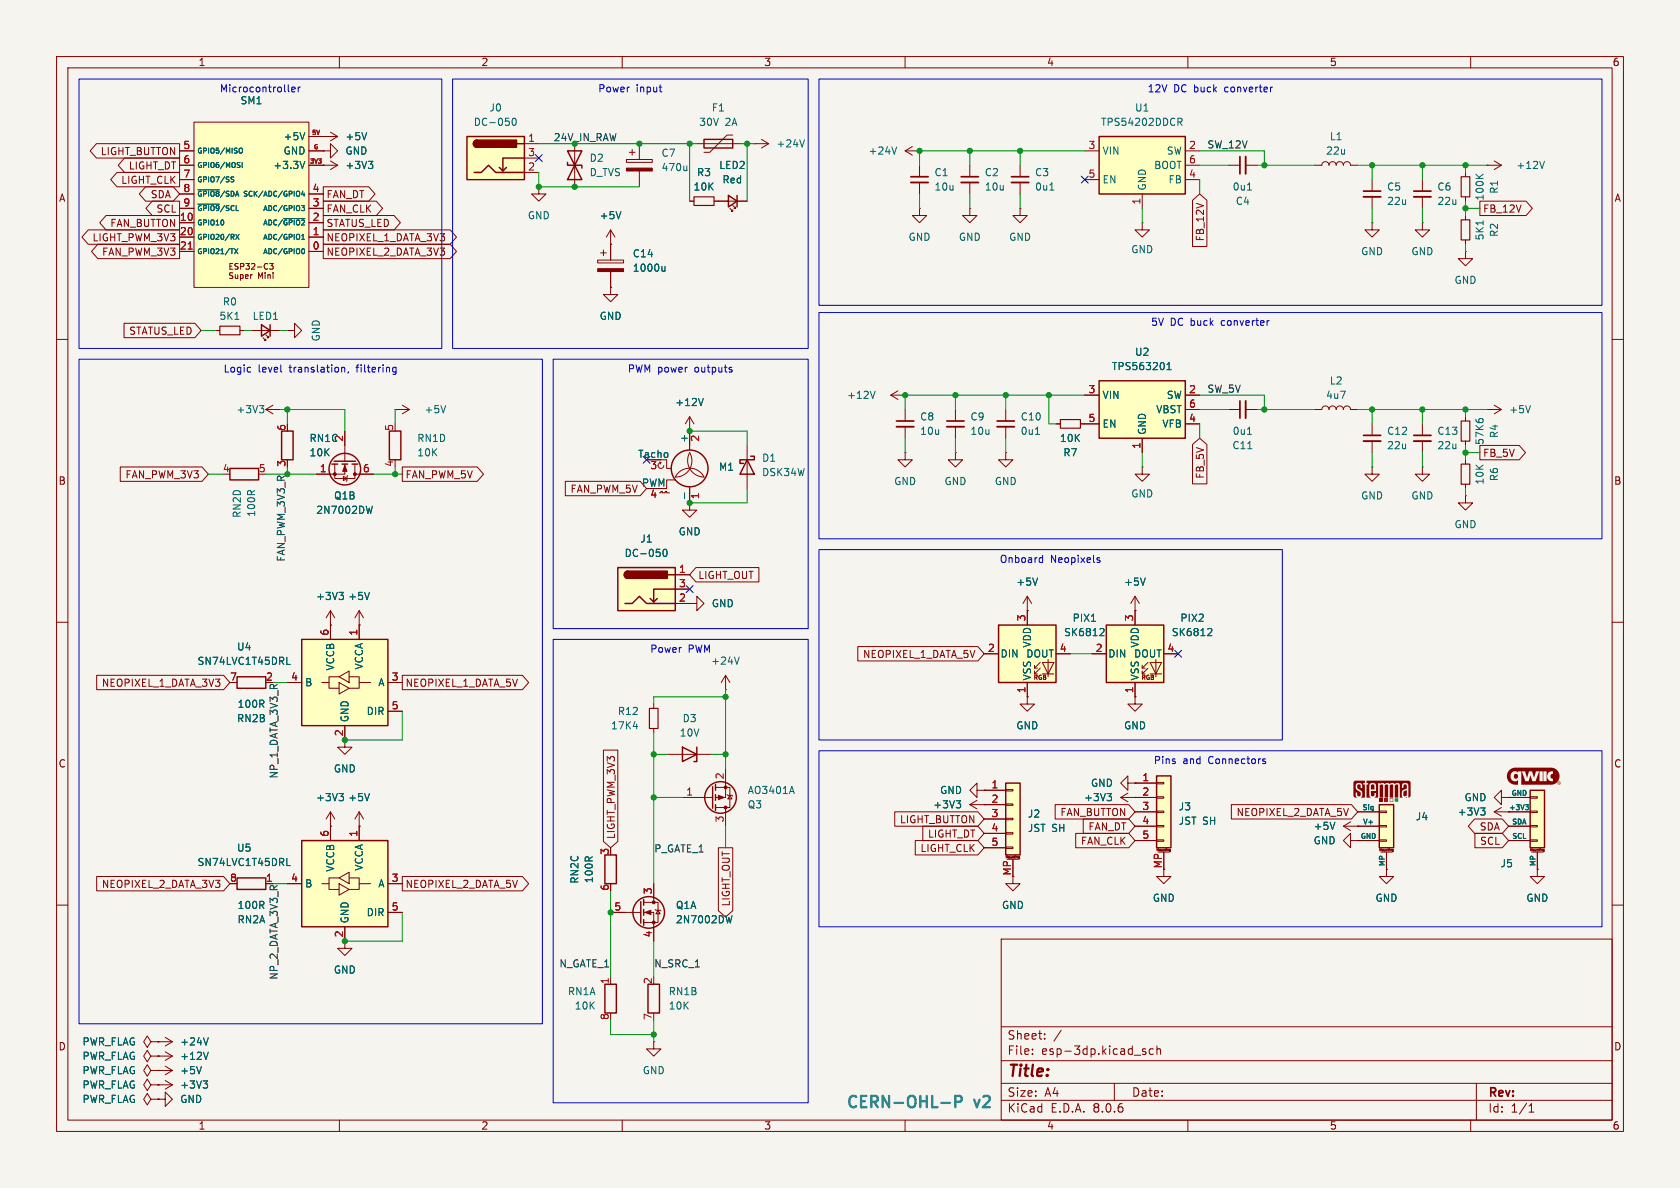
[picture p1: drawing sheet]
<svg xmlns="http://www.w3.org/2000/svg" width="297mm" height="210mm" viewBox="0 0 297 210" stroke-linecap="round" stroke-linejoin="round" font-family="sans-serif">
<defs><g id="words">
<text font-size="2.8" fill="#840000" x="178" y="190.9">Title:</text>
<g font-size="2.8" fill="#0099b0">
<text x="149.4" y="196.4">CERN-OHL-P</text>
<text x="172.3" y="196.4">v2</text>
</g>
<g font-size="2.1" fill="#840000">
<text x="178" y="184">Sheet:</text>
<text x="178" y="186.7">File:</text>
<text x="184.1" y="186.7">esp-3dp.kicad_sch</text>
<text x="178" y="196.9">KiCad</text>
<text x="178" y="194.1">Size:</text>
<text x="184.7" y="194.1">A4</text>
<text x="185.7" y="196.9">E.D.A.</text>
<text x="193.3" y="196.9">8.0.6</text>
<text x="200" y="194.1">Date:</text>
<text x="263" y="194.3">Rev:</text>
<text x="263" y="196.9">Id:</text>
<text x="267.1" y="196.9">1/1</text>
</g>
<g font-size="1.8" fill="#840000">
<text x="35" y="11.9">1</text>
<text x="85" y="11.9">2</text>
<text x="135" y="11.9">3</text>
<text x="185" y="11.9">4</text>
<text x="235" y="11.9">5</text>
<text x="285" y="11.9">6</text>
<text x="17.7" y="27.6">LIGHT_BUTTON</text>
<text x="10.3" y="35.9">A</text>
<text x="21.3" y="32.7">LIGHT_CLK</text>
<text x="22.7" y="30.2">LIGHT_DT</text>
<text x="26.5" y="35.2">SDA</text>
<text x="57.6" y="35.2">FAN_DT</text>
<text x="285.3" y="35.9">A</text>
<text x="19.4" y="40.3">FAN_BUTTON</text>
<text x="27.6" y="37.8">SCL</text>
<text x="57.6" y="37.8">FAN_CLK</text>
<text x="57.6" y="40.3">STATUS_LED</text>
<text x="262.1" y="37.8">FB_12V</text>
<text x="16.3" y="42.9">LIGHT_PWM_3V3</text>
<text x="17.9" y="45.4">FAN_PWM_3V3</text>
<text x="57.6" y="45.4">NEOPIXEL_2_DATA_3V3</text>
<text x="57.6" y="42.9">NEOPIXEL_1_DATA_3V3</text>
<text x="213" y="42.8" transform="rotate(-90 213 42.8)">FB_12V</text>
<text x="22.7" y="59.4">STATUS_LED</text>
<text x="262.1" y="81">FB_5V</text>
<text x="10.3" y="85.9">B</text>
<text x="22.1" y="84.8">FAN_PWM_3V3</text>
<text x="71.6" y="84.8">FAN_PWM_5V</text>
<text x="100.8" y="87.3">FAN_PWM_5V</text>
<text x="213" y="84.7" transform="rotate(-90 213 84.7)">FB_5V</text>
<text x="285.3" y="85.9">B</text>
<text x="123.3" y="102.6">LIGHT_OUT</text>
<text x="152.5" y="116.5">NEOPIXEL_1_DATA_5V</text>
<text x="17.9" y="121.6">NEOPIXEL_1_DATA_3V3</text>
<text x="71.6" y="121.6">NEOPIXEL_1_DATA_5V</text>
<text x="10.3" y="135.9">C</text>
<text x="285.3" y="135.9">C</text>
<text x="108.9" y="148.4" transform="rotate(-90 108.9 148.4)">LIGHT_PWM_3V3</text>
<text x="159" y="145.7">LIGHT_BUTTON</text>
<text x="164" y="148.3">LIGHT_DT</text>
<text x="187.4" y="144.5">FAN_BUTTON</text>
<text x="191" y="149.5">FAN_CLK</text>
<text x="192.3" y="147">FAN_DT</text>
<text x="218.5" y="144.5">NEOPIXEL_2_DATA_5V</text>
<text x="261.5" y="147">SDA</text>
<text x="261.6" y="149.5">SCL</text>
<text x="162.6" y="150.8">LIGHT_CLK</text>
<text x="17.9" y="157.2">NEOPIXEL_2_DATA_3V3</text>
<text x="71.6" y="157.2">NEOPIXEL_2_DATA_5V</text>
<text x="129.2" y="160.3" transform="rotate(-90 129.2 160.3)">LIGHT_OUT</text>
<text x="10.3" y="185.9">D</text>
<text x="285.3" y="185.9">D</text>
<text x="35" y="199.9">1</text>
<text x="85" y="199.9">2</text>
<text x="135" y="199.9">3</text>
<text x="185" y="199.9">4</text>
<text x="235" y="199.9">5</text>
<text x="285" y="199.9">6</text>
</g>
<g font-size="1.8" fill="#0000c2">
<text x="38.8" y="16.6">Microcontroller</text>
<text x="105.7" y="16.6">Power</text>
<text x="112.5" y="16.6">input</text>
<text x="202.8" y="16.6">12V</text>
<text x="207.5" y="16.6">DC buck</text>
<text x="216.8" y="16.6">converter</text>
<text x="203.4" y="57.9">5V</text>
<text x="206.9" y="57.9">DC buck</text>
<text x="216.2" y="57.9">converter</text>
<text x="39.4" y="66.2">Logic</text>
<text x="45.6" y="66.2">level</text>
<text x="51.3" y="66.2">translation,</text>
<text x="63.3" y="66.2">filtering</text>
<text x="110.9" y="66.2">PWM power</text>
<text x="122.9" y="66.2">outputs</text>
<text x="176.7" y="99.8">Onboard</text>
<text x="185.7" y="99.8">Neopixels</text>
<text x="114.8" y="115.7">Power</text>
<text x="121.6" y="115.7">PWM</text>
<text x="203.9" y="135.4">Pins</text>
<text x="209.1" y="135.4">and</text>
<text x="213.7" y="135.4">Connectors</text>
</g>
<g font-size="1.8" fill="#006464">
<text x="42.4" y="18.6">SM1</text>
<text x="83.7" y="22.5">DC-050</text>
<text x="86.4" y="19.9">J0</text>
<text x="123.5" y="22.5">30V</text>
<text x="125.7" y="19.9">F1</text>
<text x="128.2" y="22.5">2A</text>
<text x="194.5" y="22.5">TPS54202DDCR</text>
<text x="200.6" y="19.9">U1</text>
<text x="50" y="25">+5V</text>
<text x="50" y="27.5">GND</text>
<text x="61" y="25">+5V</text>
<text x="61" y="27.5">GND</text>
<text x="104.1" y="28.8">D2</text>
<text x="116.8" y="27.9">C7</text>
<text x="137.2" y="26.3">+24V</text>
<text x="153.5" y="27.5">+24V</text>
<text x="194.8" y="27.5">VIN</text>
<text x="206.2" y="27.5">SW</text>
<text x="234.3" y="27.5">22u</text>
<text x="235" y="25">L1</text>
<text x="48.2" y="30.1">+3.3V</text>
<text x="61" y="30.1">+3V3</text>
<text x="104.1" y="31.3">D_TVS</text>
<text x="116.8" y="30.5">470u</text>
<text x="122.5" y="33.9">10K</text>
<text x="123.1" y="31.3">R3</text>
<text x="127" y="30.1">LED2</text>
<text x="127.6" y="32.6">Red</text>
<text x="165.1" y="31.3">C1</text>
<text x="165.1" y="33.9">10u</text>
<text x="174" y="31.3">C2</text>
<text x="174" y="33.9">10u</text>
<text x="182.9" y="31.3">C3</text>
<text x="182.9" y="33.9">0u1</text>
<text x="194.8" y="32.6">EN</text>
<text x="202.8" y="33.8" transform="rotate(-90 202.8 33.8)">GND</text>
<text x="203.9" y="30.1">BOOT</text>
<text x="206.5" y="32.6">FB</text>
<text x="217.8" y="33.9">0u1</text>
<text x="245.1" y="33.9">C5</text>
<text x="254" y="33.9">C6</text>
<text x="262.5" y="35.6" transform="rotate(-90 262.5 35.6)">100K</text>
<text x="265" y="34.4" transform="rotate(-90 265 34.4)">R1</text>
<text x="268" y="30.1">+12V</text>
<text x="93.2" y="39">GND</text>
<text x="105.9" y="39">+5V</text>
<text x="218.4" y="36.4">C4</text>
<text x="245.1" y="36.4">22u</text>
<text x="254" y="36.4">22u</text>
<text x="265" y="42" transform="rotate(-90 265 42)">R2</text>
<text x="111.8" y="45.7">C14</text>
<text x="160.5" y="42.8">GND</text>
<text x="169.4" y="42.8">GND</text>
<text x="178.3" y="42.8">GND</text>
<text x="199.9" y="45">GND</text>
<text x="240.5" y="45.3">GND</text>
<text x="249.4" y="45.3">GND</text>
<text x="262.5" y="42.6" transform="rotate(-90 262.5 42.6)">5K1</text>
<text x="111.8" y="48.2">1000u</text>
<text x="257" y="50.4">GND</text>
<text x="38.7" y="56.7">5K1</text>
<text x="39.3" y="54.2">R0</text>
<text x="44.6" y="56.7">LED1</text>
<text x="105.9" y="56.7">GND</text>
<text x="56.7" y="60.5" transform="rotate(-90 56.7 60.5)">GND</text>
<text x="196.5" y="65.6">TPS563201</text>
<text x="200.6" y="63.1">U2</text>
<text x="119.3" y="72">+12V</text>
<text x="149.6" y="70.7">+12V</text>
<text x="194.8" y="70.7">VIN</text>
<text x="206.2" y="70.7">SW</text>
<text x="234.3" y="70.7">4u7</text>
<text x="235" y="68.2">L2</text>
<text x="41.7" y="73.3">+3V3</text>
<text x="74.9" y="73.3">+5V</text>
<text x="162.6" y="74.5">C8</text>
<text x="162.6" y="77.1">10u</text>
<text x="171.5" y="74.5">C9</text>
<text x="171.5" y="77.1">10u</text>
<text x="180.3" y="74.5">C10</text>
<text x="180.3" y="77.1">0u1</text>
<text x="194.8" y="75.8">EN</text>
<text x="202.8" y="77" transform="rotate(-90 202.8 77)">GND</text>
<text x="204.3" y="73.3">VBST</text>
<text x="205.4" y="75.8">VFB</text>
<text x="217.8" y="77.1">0u1</text>
<text x="245.1" y="77.1">C12</text>
<text x="254" y="77.1">C13</text>
<text x="265" y="77.5" transform="rotate(-90 265 77.5)">R4</text>
<text x="266.7" y="73.3">+5V</text>
<text x="54.6" y="78.3">RN1C</text>
<text x="54.6" y="80.9">10K</text>
<text x="73.7" y="78.3">RN1D</text>
<text x="73.7" y="80.9">10K</text>
<text x="112.7" y="81">Tacho</text>
<text x="127" y="83.4">M1</text>
<text x="134.6" y="81.8">D1</text>
<text x="187.3" y="78.3">10K</text>
<text x="187.9" y="80.9">R7</text>
<text x="217.8" y="79.6">C11</text>
<text x="245.1" y="79.6">22u</text>
<text x="254" y="79.6">22u</text>
<text x="262.5" y="78.8" transform="rotate(-90 262.5 78.8)">57K6</text>
<text x="59" y="88.5">Q1B</text>
<text x="113.4" y="86.1">PWM</text>
<text x="134.6" y="84.4">DSK34W</text>
<text x="158" y="86">GND</text>
<text x="166.9" y="86">GND</text>
<text x="175.8" y="86">GND</text>
<text x="199.9" y="88.1">GND</text>
<text x="240.5" y="88.5">GND</text>
<text x="249.4" y="88.5">GND</text>
<text x="262.5" y="85.8" transform="rotate(-90 262.5 85.8)">10K</text>
<text x="265" y="85.2" transform="rotate(-90 265 85.2)">R6</text>
<text x="42.8" y="91.7" transform="rotate(-90 42.8 91.7)">RN2D</text>
<text x="45.3" y="91.5" transform="rotate(-90 45.3 91.5)">100R</text>
<text x="55.8" y="91">2N7002DW</text>
<text x="119.9" y="94.8">GND</text>
<text x="257" y="93.6">GND</text>
<text x="110.3" y="98.7">DC-050</text>
<text x="113.1" y="96.1">J1</text>
<text x="55.8" y="106.3">+3V3</text>
<text x="61.5" y="106.3">+5V</text>
<text x="125.7" y="107.5">GND</text>
<text x="179.6" y="103.7">+5V</text>
<text x="198.6" y="103.7">+5V</text>
<text x="188" y="112.7">SK6812</text>
<text x="189.5" y="110.1">PIX1</text>
<text x="207.1" y="112.7">SK6812</text>
<text x="208.6" y="110.1">PIX2</text>
<text x="34.8" y="117.7">SN74LVC1T45DRL</text>
<text x="41.8" y="115.2">U4</text>
<text x="59.3" y="118.6" transform="rotate(-90 59.3 118.6)">VCCB</text>
<text x="64.4" y="118.5" transform="rotate(-90 64.4 118.5)">VCCA</text>
<text x="125.6" y="117.7">+24V</text>
<text x="176.8" y="116.4">DIN</text>
<text x="181.3" y="116.4">DOUT</text>
<text x="182.5" y="114.6" transform="rotate(-90 182.5 114.6)">VDD</text>
<text x="195.8" y="116.4">DIN</text>
<text x="200.4" y="116.4">DOUT</text>
<text x="201.5" y="114.6" transform="rotate(-90 201.5 114.6)">VDD</text>
<text x="41.9" y="125.3">100R</text>
<text x="53.8" y="121.5">B</text>
<text x="66.8" y="121.5">A</text>
<text x="182.5" y="120.4" transform="rotate(-90 182.5 120.4)">VSS</text>
<text x="201.5" y="120.4" transform="rotate(-90 201.5 120.4)">VSS</text>
<text x="41.8" y="127.9">RN2B</text>
<text x="61.8" y="127.8" transform="rotate(-90 61.8 127.8)">GND</text>
<text x="64.7" y="126.6">DIR</text>
<text x="107.9" y="129.1">17K4</text>
<text x="109.1" y="126.6">R12</text>
<text x="120.1" y="130.4">10V</text>
<text x="120.6" y="127.9">D3</text>
<text x="179.6" y="129.1">GND</text>
<text x="198.6" y="129.1">GND</text>
<text x="58.9" y="136.8">GND</text>
<text x="55.8" y="141.8">+3V3</text>
<text x="61.5" y="141.8">+5V</text>
<text x="132.1" y="140.6">AO3401A</text>
<text x="132.1" y="143.1">Q3</text>
<text x="164.9" y="143.1">+3V3</text>
<text x="166.1" y="140.6">GND</text>
<text x="191.6" y="141.8">+3V3</text>
<text x="192.8" y="139.3">GND</text>
<text x="208.3" y="143.5">J3</text>
<text x="258.8" y="141.8">GND</text>
<text x="181.6" y="144.7">J2</text>
<text x="181.6" y="147.3">JST SH</text>
<text x="208.3" y="146">JST SH</text>
<text x="232.1" y="146.9">+5V</text>
<text x="232.1" y="149.5">GND</text>
<text x="250.2" y="145.2">J4</text>
<text x="257.6" y="144.4">+3V3</text>
<text x="34.8" y="153.3">SN74LVC1T45DRL</text>
<text x="41.8" y="150.8">U5</text>
<text x="59.3" y="154.2" transform="rotate(-90 59.3 154.2)">VCCB</text>
<text x="64.4" y="154" transform="rotate(-90 64.4 154)">VCCA</text>
<text x="265.2" y="153.5">J5</text>
<text x="41.9" y="160.9">100R</text>
<text x="53.8" y="157.1">B</text>
<text x="66.8" y="157.1">A</text>
<text x="102.5" y="156.3" transform="rotate(-90 102.5 156.3)">RN2C</text>
<text x="105" y="156.2" transform="rotate(-90 105 156.2)">100R</text>
<text x="119.4" y="160.9">Q1A</text>
<text x="177" y="160.9">GND</text>
<text x="203.7" y="159.6">GND</text>
<text x="243.1" y="159.6">GND</text>
<text x="269.7" y="159.6">GND</text>
<text x="41.9" y="163.4">RN2A</text>
<text x="61.8" y="163.3" transform="rotate(-90 61.8 163.3)">GND</text>
<text x="64.7" y="162.2">DIR</text>
<text x="119.4" y="163.4">2N7002DW</text>
<text x="58.9" y="172.3">GND</text>
<text x="100.3" y="176.1">RN1A</text>
<text x="101.5" y="178.7">10K</text>
<text x="118.1" y="176.1">RN1B</text>
<text x="118.1" y="178.7">10K</text>
<text x="14.5" y="185">PWR_FLAG</text>
<text x="31.8" y="185">+24V</text>
<text x="14.5" y="187.6">PWR_FLAG</text>
<text x="14.5" y="190.1">PWR_FLAG</text>
<text x="31.8" y="190.1">+5V</text>
<text x="31.8" y="187.6">+12V</text>
<text x="113.5" y="190.1">GND</text>
<text x="14.5" y="192.6">PWR_FLAG</text>
<text x="14.5" y="195.2">PWR_FLAG</text>
<text x="31.8" y="195.2">GND</text>
<text x="31.8" y="192.6">+3V3</text>
</g>
<g font-size="1.8" fill="#a90000">
<text x="32.3" y="26.4">5</text>
<text x="32.3" y="29">6</text>
<text x="93.3" y="25.1">1</text>
<text x="93.3" y="27.7">3</text>
<text x="192.3" y="26.4">3</text>
<text x="210.1" y="26.4">2</text>
<text x="210.1" y="29">6</text>
<text x="32.3" y="31.5">7</text>
<text x="32.3" y="34">8</text>
<text x="55.2" y="34">4</text>
<text x="93.3" y="30.2">2</text>
<text x="192.3" y="31.5">5</text>
<text x="210.1" y="31.5">4</text>
<text x="31.7" y="39.1">10</text>
<text x="31.7" y="41.7">20</text>
<text x="32.3" y="36.6">9</text>
<text x="55.2" y="41.7">1</text>
<text x="55.2" y="39.1">2</text>
<text x="55.2" y="36.6">3</text>
<text x="201.7" y="36.3" transform="rotate(-90 201.7 36.3)">1</text>
<text x="31.7" y="44.2">21</text>
<text x="55.2" y="44.2">0</text>
<text x="192.3" y="69.6">3</text>
<text x="210.1" y="69.6">2</text>
<text x="50.5" y="76.3" transform="rotate(-90 50.5 76.3)">6</text>
<text x="69.6" y="76.3" transform="rotate(-90 69.6 76.3)">5</text>
<text x="192.3" y="74.7">5</text>
<text x="210.1" y="74.7">4</text>
<text x="210.1" y="72.1">6</text>
<text x="39.3" y="83.6">4</text>
<text x="45.6" y="83.6">5</text>
<text x="50.5" y="82.6" transform="rotate(-90 50.5 82.6)">3</text>
<text x="56.4" y="83.6">1</text>
<text x="60.7" y="78.2" transform="rotate(-90 60.7 78.2)">2</text>
<text x="64.1" y="83.6">6</text>
<text x="69.6" y="82.6" transform="rotate(-90 69.6 82.6)">4</text>
<text x="114.9" y="83.3">3</text>
<text x="121.7" y="78.4" transform="rotate(-90 121.7 78.4)">+</text>
<text x="123.9" y="78.2" transform="rotate(-90 123.9 78.2)">2</text>
<text x="201.7" y="79.4" transform="rotate(-90 201.7 79.4)">1</text>
<text x="114.9" y="88.3">4</text>
<text x="123.9" y="88.3" transform="rotate(-90 123.9 88.3)">1</text>
<text x="119.9" y="101.3">1</text>
<text x="119.9" y="106.4">2</text>
<text x="119.9" y="103.9">3</text>
<text x="58.2" y="112.5" transform="rotate(-90 58.2 112.5)">6</text>
<text x="63.2" y="112.5" transform="rotate(-90 63.2 112.5)">1</text>
<text x="181.4" y="109.9" transform="rotate(-90 181.4 109.9)">3</text>
<text x="200.4" y="109.9" transform="rotate(-90 200.4 109.9)">3</text>
<text x="174.6" y="115.3">2</text>
<text x="187.3" y="115.3">4</text>
<text x="193.6" y="115.3">2</text>
<text x="206.3" y="115.3">4</text>
<text x="40.6" y="120.4">7</text>
<text x="46.9" y="120.4">2</text>
<text x="51.4" y="120.4">4</text>
<text x="69.1" y="120.4">3</text>
<text x="69.1" y="125.5">5</text>
<text x="181.4" y="122.6" transform="rotate(-90 181.4 122.6)">1</text>
<text x="200.4" y="122.6" transform="rotate(-90 200.4 122.6)">1</text>
<text x="60.7" y="130.2" transform="rotate(-90 60.7 130.2)">2</text>
<text x="128" y="137.9" transform="rotate(-90 128 137.9)">2</text>
<text x="121.2" y="140.7">1</text>
<text x="175.2" y="139.4">1</text>
<text x="175.2" y="142">2</text>
<text x="201.9" y="138.2">1</text>
<text x="201.9" y="140.7">2</text>
<text x="201.9" y="143.3">3</text>
<text x="58.2" y="148" transform="rotate(-90 58.2 148)">6</text>
<text x="63.2" y="148" transform="rotate(-90 63.2 148)">1</text>
<text x="128" y="145.5" transform="rotate(-90 128 145.5)">3</text>
<text x="175.2" y="144.5">3</text>
<text x="175.2" y="147.1">4</text>
<text x="175.2" y="149.6">5</text>
<text x="201.9" y="145.8">4</text>
<text x="201.9" y="148.3">5</text>
<text x="40.6" y="156">8</text>
<text x="46.9" y="156">1</text>
<text x="51.4" y="156">4</text>
<text x="69.1" y="156">3</text>
<text x="107.7" y="151.2" transform="rotate(-90 107.7 151.2)">3</text>
<text x="178.8" y="154.9" transform="rotate(-90 178.8 154.9)">MP</text>
<text x="205.5" y="153.6" transform="rotate(-90 205.5 153.6)">MP</text>
<text x="69.1" y="161">5</text>
<text x="107.7" y="157.6" transform="rotate(-90 107.7 157.6)">6</text>
<text x="108.5" y="161">5</text>
<text x="115.3" y="158.2" transform="rotate(-90 115.3 158.2)">3</text>
<text x="60.7" y="165.8" transform="rotate(-90 60.7 165.8)">2</text>
<text x="115.3" y="165.8" transform="rotate(-90 115.3 165.8)">4</text>
<text x="107.7" y="174.1" transform="rotate(-90 107.7 174.1)">1</text>
<text x="115.3" y="174.1" transform="rotate(-90 115.3 174.1)">2</text>
<text x="107.7" y="180.4" transform="rotate(-90 107.7 180.4)">8</text>
<text x="115.3" y="180.4" transform="rotate(-90 115.3 180.4)">7</text>
</g>
<text font-size="1.8" fill="#009600" x="97.8" y="25.1">24V_IN_RAW</text>
<g font-size="1.8" fill="#0f0f0f">
<text x="213.4" y="26.3">SW_12V</text>
<text x="213.4" y="69.5">SW_5V</text>
<text x="50.5" y="99.4" transform="rotate(-90 50.5 99.4)">FAN_PWM_3V3_R</text>
<text x="49.2" y="137.7" transform="rotate(-90 49.2 137.7)">NP_1_DATA_3V3_R</text>
<text x="115.6" y="150.8">P_GATE_1</text>
<text x="49.2" y="173.3" transform="rotate(-90 49.2 173.3)">NP_2_DATA_3V3_R</text>
<text x="98.8" y="171.1">N_GATE_1</text>
<text x="115.6" y="171.1">N_SRC_1</text>
</g>
<g font-size="1.4" fill="#840000">
<text x="40.3" y="47.9">ESP32-C3</text>
<text x="40.3" y="49.6">Super</text>
<text x="45.6" y="49.6">Mini</text>
</g>
<g font-size="1.2" fill="#006464">
<text x="34.8" y="27.3">GPIO5/MISO</text>
<text x="34.8" y="29.9">GPIO6/MOSI</text>
<text x="34.8" y="32.4">GPIO7/SS</text>
<text x="34.8" y="35">~{GPIO8}/SDASCK/ADC/GPIO4</text>
<text x="34.8" y="40">GPIO10</text>
<text x="34.8" y="37.5">~{GPIO9}/SCL</text>
<text x="46.4" y="40">ADC/~{GPIO2}</text>
<text x="46.4" y="37.5">ADC/GPIO3</text>
<text x="34.8" y="42.6">GPIO20/RX</text>
<text x="34.8" y="45.1">GPIO21/TX</text>
<text x="46.4" y="45.1">ADC/GPIO0</text>
<text x="46.4" y="42.6">ADC/GPIO1</text>
<text x="240.8" y="143.3">Sig</text>
<text x="266.7" y="143.3">+3V3</text>
<text x="267.1" y="140.7">GND</text>
<text x="240.4" y="148.3">GND</text>
<text x="240.9" y="145.8">V+</text>
<text x="267.2" y="145.8">SDA</text>
<text x="267.2" y="148.3">SCL</text>
<text x="244.9" y="153.2" transform="rotate(-90 244.9 153.2)">MP</text>
<text x="271.5" y="153.2" transform="rotate(-90 271.5 153.2)">MP</text>
</g>
<g font-size="1.1" fill="#a90000">
<text x="55" y="23.9">5V</text>
<text x="54.7" y="29">3V3</text>
<text x="55.3" y="26.4">G</text>
</g>
<g font-size="1.1" fill="#840000">
<text x="182.7" y="120.3">RGB</text>
<text x="201.7" y="120.3">RGB</text>
</g>
<g font-size=".5" fill="#840000">
<text x="177.8" y="151.8">Mounting</text>
<text x="204.4" y="150.5">Mounting</text>
<text x="243.8" y="150.5">Mounting</text>
<text x="270.5" y="150.5">Mounting</text>
</g>
</g></defs>
<path d="M0 0h297v210h-297z" fill="#f5f4ef" stroke="#f5f4ef" stroke-width=".18"/>
<g fill="none" stroke="#840000" stroke-width=".18">
<path d="M10 10h277v190h-277zM12 12h273v186h-273zM60 10v2M110 10v2M160 10v2M210 10v2M260 10v2M10 60h2M285 60h2M10 110h2M285 110h2M10 160h2"/>
<path d="M285 160h2M177 166h108v32h-108zM60 198v2M110 198v2M160 198v2M177 194.5h108M177 191.5h108M177 187.5h108M177 181.5h108M182.5 186.3v.1M182.5 185.5v.1M184.7 183.6v.1"/>
<path d="M184.7 182.8v.1M187.6 182.1l-1.3 2M197 191.5v3M202 185.8l.5 .2 .1 .2-.2 .2-.4-.1M202 185.5h.5M203.9 185.5l-.4-.1-.3 .3v.4l.1 .2h.6M204.5 185.5l.2-.1 .4 .1 .1 .9M204.5 184.9v1.5M210 198v2M260 198v2M261 191.5v6.5M270.3 196.6h.9"/>
<path d="M270.3 195.5l.4-.4v1.5"/>
</g>
<path d="M176.5 110.5h10.2v10.2h-10.2z" fill="#ffffc2"/>
<path d="M174 115.6h2.5M181.6 108v2.5M182.9 119.1h.5M182.9 118.1h.5M183.9 118.1l-1 1v-.5M183.9 117.1l-1 1v-.5M184.3 117.1h2l-1 2zM184.3 119.1h2M185.3 116.6v3M186.7 115.6h2.5M181.6 120.7v2.5M47 156.2h1.3" fill="none" stroke="#840000" stroke-width=".18"/>
<path d="M41.9 119.6h5.1v2.1h-5.1zM176.5 110.5h10.2v10.2h-10.2zM41.9 155.2h5.1v2h-5.1z" fill="none" stroke="#840000" stroke-width=".25"/>
<path d="M192.9 109.8h.8M194.6 111.1l.5 .1 .1 .3-.8 .9h.8" fill="none" stroke="#006464" stroke-width=".18"/>
<path d="M109.2 100.3h10.2v7.7h-10.2z" fill="#ffffc2"/>
<g fill="none" stroke="#840000" stroke-width=".25">
<path d="M132.1 81.3l1.2 2.5h-2.5zM132.7 80.6h.6v.7h-2.5v.6h.6M109.2 100.3h10.2v7.7h-10.2zM110.5 106.7h1.3l1.2-1.3 1.3 1.3h5.1M111 101a.64 .64 0 0 0-.6 .6 .64 .64 0 0 0 .6 .6M116.2 105.8l-.6 .6M118.1 101.6h1.3M119.4 104.1h-3.8v2.3l-.7-.6"/>
<circle cx="121.9" cy="82.8" r="3.3"/>
</g>
<g fill="#840000" stroke="#840000" stroke-width=".25">
<path d="M110.5 101.2l.5-.2v1.2a.63 .63 0 0 1-.6-.4 .63 .63 0 0 1 .1-.6z"/>
<path d="M111 101h7v1.2h-7z"/>
</g>
<g fill="none" stroke="#840000" stroke-width=".18">
<path d="M121.9 76.2h.1M121.9 73.7v5.9M121.9 73.7l-.7 1.2M121.9 73.7l.8 1.2M132.1 78.7v7.7M116.6 87.1h.2v-.2h.3v.2h.5v-.2h.3v.2h.5M116.6 81.7l.2 .1M116.8 81.8l-.3 .1-.1 .2 .1 .6 .5 .1 .3-.2v-.3M116.8 81.8l-.1 .2M117.9 81.3v1.5h.7M119.4 84.8h-1.5v1.6h-1.1M121.9 88.9v1.3h1.3l-1.3 1.2-1.3-1.2h1.3"/>
<path d="M121.9 88.9h.1M121.9 86.1v2.8M121.9 80a2.87 2.87 0 0 1-2.5 4.3 2.84 2.84 0 0 1 2.5-1.5 2.84 2.84 0 0 1 2.6 1.5 2.92 2.92 0 0 1-2.6-4.3zM119.4 101.6h2.5M119.4 106.7h2.5M119.4 104.1h2.5M199.4 138.4v-1.2l-1.3 1.2 1.3 1.3v-1.3h1.3M200.7 138.4h.1M198.1 141l1.3 .7M198.1 141h2.6M199.4 140.2l-1.3 .8M200.7 141h.1"/>
<path d="M205.7 153.7v1.2h1.3l-1.3 1.3-1.2-1.3h1.2"/>
</g>
<path d="M124.3 70.4l-.4 1.3M117.4 97.2l.1-.1a.68 .68 0 0 1 .4 .6 .68 .68 0 0 1-.4 .7 .84 .84 0 0 1-.1-1.2zM121 87.1v1M195.7 140.3h.8l-.4 .5M196.3 140.8l.2 .2v.3l-.2 .2" fill="none" stroke="#006464" stroke-width=".18"/>
<path d="M204.5 137.2h2.5v12.7h-2.5z" fill="#ffffc2"/>
<g fill="none" stroke="#840000" stroke-width=".18">
<path d="M200.7 138.4h3.8M204.5 138.3h1.2v.3h-1.2zM200.7 141h3.8M200.7 143.5h3.8M200.7 146.1h3.8M200.7 148.6h3.8M204.5 148.5h1.2v.2h-1.2zM204.5 145.9h1.2v.3h-1.2zM204.5 143.4h1.2v.2h-1.2zM204.5 140.8h1.2v.3h-1.2zM204.7 150.6h2.1M205.7 150.6v3.1"/>
<path d="M206.8 150.2h.1v.3M206.8 150.4h.1M206.9 150.5h-.1M206.9 150.5h.1"/>
</g>
<path d="M204.5 137.2h2.5v12.7h-2.5z" fill="none" stroke="#840000" stroke-width=".25"/>
<path d="M53.3 148.6h15.3v15.2h-15.3z" fill="#ffffc2"/>
<path d="M53.3 148.6h15.3v15.2h-15.3z" fill="none" stroke="#840000" stroke-width=".25"/>
<g fill="none" stroke="#840000" stroke-width=".18">
<path d="M181.6 108h.1M181.6 105.4l-.8 1.3M181.6 105.4v2.6M181.6 105.4l.8 1.3M200.7 108h.1M200.7 105.4l-.8 1.3M200.7 105.4v2.6M200.7 105.4l.7 1.3M181.6 123.2v1.3h1.3l-1.3 1.2-1.3-1.2h1.3M181.6 123.2h.1M200.7 123.2v1.3h1.2l-1.2 1.2-1.3-1.2h1.3M200.7 123.2h.1"/>
<path d="M50.8 156.2h2.5M58.2 156.2v1h1.7M58.4 146.1v2.5M59.9 155.2l1.8-1v2zM59.9 155.2h-1.7v1h-1.3M59.9 156.2l1.8 1-1.8 1zM61.7 155.2h1.8v1M63.5 146.1v2.5M65.5 156.2h-2v1h-1.8M68.6 156.2h2.5M61 163.8v2.6M68.6 161.3h2.5"/>
</g>
<path d="M183.4 102.2l-.4 1.2M202.5 102.2l-.4 1.2M50.7 153h.6" fill="none" stroke="#006464" stroke-width=".18"/>
<path d="M195.6 110.5h10.1v10.2h-10.1z" fill="#ffffc2"/>
<g fill="none" stroke="#840000" stroke-width=".18">
<path d="M193 115.6h2.6M200.7 108v2.5M201.9 119.1h.5M201.9 118.1h.5M202.9 118.1l-1 1v-.5M202.9 117.1l-1 1v-.5M203.3 117.1h2.1l-1.1 2zM203.3 119.1h2.1M204.3 116.6v3M205.7 115.6h2.6M200.7 120.7v2.5M237.5 146.1l1.3 .7"/>
<path d="M237.5 146.1h2.5M238.8 148.6v-1.3l-1.3 1.3 1.3 1.3v-1.3h1.2M238.8 145.3l-1.3 .8M240 146.1h.1M240 148.6h.1M264.2 143.5l1.2 .8M264.2 143.5h2.5M265.4 142.7l-1.2 .8"/>
</g>
<path d="M195.6 110.5h10.1v10.2h-10.1z" fill="none" stroke="#840000" stroke-width=".25"/>
<path d="M213.7 111.1l.4 .1 .1 .3-.7 .9h.7M236 145.4l-.4 1.2M261.7 142.8h.8l-.4 .5M262.3 143.3l.2 .2v.3l-.2 .3" fill="none" stroke="#006464" stroke-width=".18"/>
<path d="M270.5 139.7h2.5v10.2h-2.5z" fill="#ffffc2"/>
<g fill="#840000">
<path d="M275.5 138.3h.2l.1 .3h-.3v-.2h.2h-.2z"/>
<path d="M275.4 138.2h.4l.1 .4h-.4l-.1-.2 .3 .2 .2-.2-.3-.2-.2 .2z"/>
<path d="M266.8 136.1l.5-.3 .5-.1h6.6l.6 .2 .4 .4 .3 .5v.6l-.4 .8-.8 .5h-5.6v-2.3l.8 1.7h.5l.4-1.1 .3 1.1h2.5v-.9h.1l.3 .7 .6 .2h.1v-.5l-.3-.1-.1-.3 .1-.3 .3-.1v-.5l-.7 .2-.3 .7h-.1v-.8h-.5v1.7h-.2v-1.7h-.5v1.7h-.7l.6-1.7h-.6l-.3 1.1-.3-1.1h-.6l-.3 1.1-.4-1.1h-1.2v.2l-.3-.2-.4-.1-.5 .4-.1 .8 .1 .3 .4 .3h.4l.4-.2v.8h-.7l-.8-.3-.4-.7-.1-.8z"/>
<circle cx="268" cy="137.2" r=".41"/>
</g>
<g fill="none" stroke="#840000" stroke-width=".18">
<path d="M266.7 141h3.8M266.7 143.5h3.8M266.7 146.1h3.8M266.7 148.6h3.8M270.5 148.5h1.3v.2h-1.3zM270.5 145.9h1.3v.3h-1.3zM270.5 143.4h1.3v.2h-1.3zM270.5 140.8h1.3v.3h-1.3zM270.8 150.6h2M271.8 150.6v3.1M272.8 150.3l.2 .1M272.8 150.5h.1"/>
<path d="M272.8 150.2h.1M272.8 150.2h.2v.3M272.9 150.5h.1M273 150.5h-.1M273 150.5h.1"/>
</g>
<path d="M270.5 139.7h2.5v10.2h-2.5z" fill="none" stroke="#840000" stroke-width=".25"/>
<path d="M269.7 142.3h.5l-.3 .3 .3 .1v.3l-.2 .1h-.2" fill="none" stroke="#006464" stroke-width=".18"/>
<path d="M244.8 141.1h.6v.6h-.6z" fill="#ed1c24"/>
<path d="M246.6 141.1h.6v.6h-.6z" fill="#00a650"/>
<path d="M243.8 142.2h2.6v7.7h-2.6z" fill="#ffffc2"/>
<g fill="#840000">
<path d="M243.9 141.1h.6v.6h-.6z"/>
<path d="M245.7 141.1h.6v.6h-.6h.5v-.5h-.4l-.1 .5z"/>
<path d="M248.4 141l.3-.2v.2z"/>
<path d="M243.9 138.8l.4-.1 .2 .1v2.2h-.6z"/>
<path d="M244.8 138.8l.4-.1 .2 .1v2.2h-.6z"/>
<path d="M245.7 138.8l.3-.1 .3 .1v2.2h-.6z"/>
<path d="M246.6 138.8l.3-.1 .3 .1v2.2h-.6z"/>
<path d="M242.4 138.7h.3l.2 .1 .1 .8h-.6z"/>
<path d="M248.2 139.9l.5-.2v.9l-.3 .2-.3-.1z"/>
<path d="M239.4 138.1l.3-.1h1.6v.4h-.3v.3h.3v2.3h-.8l.3-.3v-.7l-.8-.6-.1-.2 .1-.5h.3l.2 .1 .1 .5h.2v-.6l-.4-.3-.6 .2-.1 .6 .1 .4 .7 .5v.5l-.1 .2-.4-.1-.1-.6h-.2v.6l.3 .3h-.4l-.3-.2v-2.4z"/>
<path d="M241.6 138h7.5l.3 .4-.1 2.4-.3 .2v-2.1l-.2-.4-.5-.1-.4 .2-.1 .7h.3l.1-.5 .3-.1 .2 .1v.6l-.6 .3-.2 .2-.1 .8 .3 .3h-.6l-.1-2.4-.3-.2-.6 .2-.2-.2h-.4a.36 .36 0 0 1-.6 0h-.3a.36 .36 0 0 1-.6 0l-.5 .2v-.2h-.3v2.6h-.7l.3-.3 .1-.5h-.3l-.1 .5h-.5v-.9h.9v-.9l-.1-.3-.3-.2-.7 .1-.1 .4v1.6l.1 .3 .2 .2h-.8v-2.3h.3v-.3h-.3z"/>
</g>
<g fill="none" stroke="#840000" stroke-width=".18">
<path d="M47 72.4l1.3 .8M47 72.4h2.5M48.3 71.6l-1.3 .8M49.5 72.4h.1M69.8 72.4h.1M69.8 72.4h2.6M71.1 71.6l1.3 .8M72.4 72.4l-1.3 .8M128.3 119.4v2.5M128.3 119.4l-.8 1.3M128.3 119.4l.7 1.3M115.6 124.5v.7"/>
<path d="M115.6 128.8v.7M118.1 133.4h7.6M126.5 139.2h2.5v3.5h-2.5M128.3 135.9v5.1h-1.8M128.3 121.9h.1M113.8 159.5h2.5v3.6h-2.5M115.6 156.2v3.3M120.6 141h5.4M128.3 142.7v3.4M128.5 140.5l.2 .1h.7l.1 .1M129 140.6l.4 .6h-.7zM240 143.5h3.8"/>
<path d="M240 146.1h3.8M240 148.6h3.8M243.8 148.5h1.3v.2h-1.3zM243.8 145.9h1.3v.3h-1.3zM243.8 143.4h1.3v.2h-1.3zM244.1 150.6h2M245.1 150.6v3.1M246.1 150.4h.2M246.2 150.2h.1v.3h-.2M246.2 150.2h-.1M265.4 141v-1.3l-1.2 1.3 1.2 1.2v-1.2h1.3M266.7 141h.1"/>
<path d="M107.9 172.7v1.3M107.9 161.3h5.4M113.8 161.3h1.8v5.1M115.8 160.8l.2 .1h.7l.1 .1M116.3 160.9l.4 .6h-.7zM26.7 184.2l-.7-1.1-.6 1.1 .6 1 .7-1h1.2M26.7 186.7l-.7-1-.6 1 .6 1 .7-1h1.2M26.7 191.8l-.7-1-.6 1 .6 1 .7-1h1.2M26.7 189.2l-.7-1-.6 1 .6 1 .7-1h1.2M26.7 194.3l-.7-1-.6 1 .6 1 .7-1h1.2M27.9 184.2h.1M27.9 186.7h.1"/>
<path d="M27.9 191.8h.1M27.9 189.2h.1M27.9 194.3h.1M27.9 194.3h1.3v-1.3l1.3 1.3-1.3 1.3v-1.3M27.9 191.8h2.6M27.9 189.2h2.6M27.9 186.7h2.6M27.9 184.2h2.6M29.2 191l1.3 .8M29.2 188.5l1.3 .7M29.2 185.9l1.3 .8M29.2 183.4l1.3 .8"/>
<path d="M30.5 191.8l-1.3 .7M30.5 189.2l-1.3 .8M30.5 186.7l-1.3 .8M30.5 184.2l-1.3 .7M115.6 184.2v1.2h1.2l-1.2 1.3-1.3-1.3h1.3M115.6 184.2h.1"/>
</g>
<g fill="none" stroke="#840000" stroke-width=".25">
<path d="M120.6 132.1l2.6 1.3-2.6 1.2zM123.2 132.1v2.5h-.5M126 139.1v3.8M126.5 138.7v1M106.9 151.1h2.1v5.1h-2.1zM113.3 159.4v3.8M113.8 159v1M126.5 140.5v1M126.5 142.2v1.1M243.8 142.2h2.6v7.7h-2.6zM106.9 174h2.1v5.1h-2.1zM113.8 160.8v1"/>
<path d="M113.8 162.6v1M114.6 174h2v5.1h-2z"/>
<circle cx="127.4" cy="141" r="2.79"/>
<circle cx="114.7" cy="161.3" r="2.79"/>
</g>
<path d="M114.8 125.2h1.5v3.6h-1.5z" fill="none" stroke="#840000" stroke-width=".2"/>
<path d="M45.9 71.7h.7l-.4 .5M46.4 72.2l.2 .2v.3l-.2 .3M78.8 71.7l-.4 1.3M130.7 116.1l-.4 1.3M112 128.4h.7M140 139l.4 1.3M129.4 161.9l-.3 1.2M35.6 188.5l-.4 1.3M35.9 191.1h.8l-.4 .5M36.5 191.6l.2 .2v.3l-.2 .2M36.8 186l-.4 1.3M36.8 183.5l-.4 1.2" fill="none" stroke="#006464" stroke-width=".18"/>
<g fill="#840000" stroke="#840000" stroke-width=".18">
<path d="M127 140.6l1 .4-1 .4z"/>
<path d="M114 161.3l1.1-.4v.8z"/>
<circle cx="128.3" cy="139.2" r=".25"/>
<circle cx="128.3" cy="142.7" r=".25"/>
<circle cx="115.6" cy="163.1" r=".25"/>
<circle cx="115.6" cy="159.5" r=".25"/>
</g>
<path d="M53.3 113h15.3v15.3h-15.3z" fill="#ffffc2"/>
<path d="M53.3 113h15.3v15.3h-15.3z" fill="none" stroke="#840000" stroke-width=".25"/>
<g fill="none" stroke="#840000" stroke-width=".18">
<path d="M180.3 36.8v1.3h1.3l-1.3 1.3-1.2-1.3h1.2M180.3 36.8h.1M186.7 74.9h.8M191 74.9h.8M58.4 110.5v2.5M59.9 119.6l1.8-1v2.1zM59.9 119.6h-1.7v1.1h-1.3M61.7 119.6h1.8v1.1M63.5 110.5v2.5M50.8 120.7h2.5M58.2 120.7v1h1.7M59.9 120.7l1.8 1-1.8 1z"/>
<path d="M61 128.3v2.5M65.5 120.7h-2v1h-1.8M68.6 120.7h2.5M68.6 125.7h2.5"/>
</g>
<path d="M50.7 117.5h.6" fill="none" stroke="#006464" stroke-width=".18"/>
<path d="M187.5 74.2h3.5v1.5h-3.5z" fill="none" stroke="#840000" stroke-width=".2"/>
<path d="M194.3 24.1h15.2v10.2h-15.2z" fill="#ffffc2"/>
<path d="M194.3 24.1h15.2v10.2h-15.2z" fill="none" stroke="#840000" stroke-width=".25"/>
<g fill="none" stroke="#840000" stroke-width=".18">
<path d="M191.8 26.7h2.5M191.8 31.8h2.5M201.9 34.3v2.5M209.5 26.7h2.6M209.5 31.8h2.6M209.5 29.2h2.6M232.4 29.2h1.3a.64 .64 0 0 1 .6-.6 .64 .64 0 0 1 .6 .6 .64 .64 0 0 1 .7-.6 .64 .64 0 0 1 .6 .6 .64 .64 0 0 1 .7-.6 .64 .64 0 0 1 .6 .6 .64 .64 0 0 1 .6-.6 .64 .64 0 0 1 .7 .6h1.2M157.5 69.9l1.2 .7M157.5 69.9h2.5M158.7 69.1l-1.2 .8M160 69.9h.1M160 72.4v2"/>
<path d="M160 75.4v2.1M168.9 72.4v2M168.9 75.4v2.1M177.8 72.4v2M177.8 75.4v2.1M160 80v1.3h1.3l-1.3 1.3-1.3-1.3h1.3M160 80h.1M168.9 80v1.3h1.3l-1.3 1.3-1.3-1.3h1.3M168.9 80h.1M177.8 80v1.3h1.3l-1.3 1.3-1.3-1.3h1.3M177.8 80h.1"/>
</g>
<path d="M208.2 20.9h.5l.3 .2-.1 .4-.7 .1M208.6 21.6l.4 .6M154.7 69.2l-.4 1.2M183.1 76.8h.7" fill="none" stroke="#006464" stroke-width=".18"/>
<path d="M158.5 75.4h3M167.4 75.4h3M176.3 75.4h3" fill="none" stroke="#840000" stroke-width=".33"/>
<path d="M158.5 74.4h3M167.4 74.4h3M176.3 74.4h3" fill="none" stroke="#840000" stroke-width=".3"/>
<path d="M194.3 67.3h15.2v10.2h-15.2z" fill="#ffffc2"/>
<path d="M194.3 67.3h15.2v10.2h-15.2z" fill="none" stroke="#840000" stroke-width=".25"/>
<g fill="none" stroke="#840000" stroke-width=".18">
<path d="M160 26.7l1.3 .7M160 26.7h2.6M161.3 25.9l-1.3 .8M162.6 26.7h.1M162.6 36.8v1.3h1.2l-1.2 1.3-1.3-1.3h1.3M162.6 36.8h.1M162.6 29.2v2M162.6 32.3v2M171.4 36.8v1.3h1.3l-1.3 1.3-1.2-1.3h1.2M171.4 36.8h.1M171.4 29.2v2M171.4 32.3v2"/>
<path d="M180.3 29.2v2M180.3 32.3v2M201.9 39.4v1.2h1.3l-1.3 1.3-1.2-1.3h1.2M201.9 39.4h.1M262.9 29.2h.1M262.9 29.2h2.5M264.2 28.4l1.2 .8M265.4 29.2l-1.2 .8M259.1 44.5v1.2h1.2l-1.2 1.3-1.3-1.3h1.3M259.1 44.5h.1M191.8 69.9h2.5M191.8 74.9h2.5"/>
<path d="M201.9 77.5v2.5M209.5 69.9h2.6M209.5 74.9h2.6M209.5 72.4h2.6M262.9 72.4h.1M262.9 72.4h2.5M264.2 71.6l1.2 .8M265.4 72.4l-1.2 .8M201.9 82.6v1.2h1.3l-1.3 1.3-1.2-1.3h1.2M201.9 82.6h.1M259.1 87.6v1.3h1.2l-1.2 1.3-1.3-1.3h1.3M259.1 87.6h.1"/>
<path d="M172.7 139.7v-1.3l-1.3 1.3 1.3 1.3v-1.3h1.3M174 139.7h.1M171.4 142.2l1.3 .8M171.4 142.2h2.6M172.7 141.5l-1.3 .7M174 142.2h.1M179.1 154.9v1.3h1.2l-1.2 1.3-1.3-1.3h1.3M245.1 153.7v1.2h1.3l-1.3 1.3-1.3-1.3h1.3M245.1 153.7h.1M271.8 153.7v1.2h1.2l-1.2 1.3-1.3-1.3h1.3M271.8 153.7h.1"/>
</g>
<path d="M158.5 26l-.4 1.2M185.6 33.6h.7M273 28.5l-.4 1.3M206.3 65.3h.7M206.3 64.4l.4-.3v1.2M270.6 71.7l-.5 1.3M169 141.5h.8l-.4 .5M169.6 142l.2 .3v.3l-.2 .2" fill="none" stroke="#006464" stroke-width=".18"/>
<path d="M161 32.3h3.1M169.9 32.3h3.1M178.8 32.3h3.1" fill="none" stroke="#840000" stroke-width=".33"/>
<path d="M161 31.2h3.1M169.9 31.2h3.1M178.8 31.2h3.1" fill="none" stroke="#840000" stroke-width=".3"/>
<path d="M177.8 138.4h2.5v12.7h-2.5z" fill="#ffffc2"/>
<g fill="none" stroke="#840000" stroke-width=".18">
<path d="M57.1 29.2h.1M57.1 29.2h2.6M58.4 28.4l1.3 .8M59.7 29.2l-1.3 .8M101.6 25.4v7.6M110.7 28.2h4.6v.5h-4.6zM111.3 26.9h1M111.8 26.4v1M113 25.4v2.8M113 30.2v2.8M217.2 29.2h2M220.2 29.2h2"/>
<path d="M242.6 39.4v1.2h1.2l-1.2 1.3-1.3-1.3h1.3M242.6 39.4h.1M242.6 31.8v2M242.6 34.8v2M251.5 39.4v1.2h1.2l-1.2 1.3-1.3-1.3h1.3M251.5 39.4h.1M251.5 31.8v2M251.5 34.8v2M259.1 30.5v.7M259.1 34.8v.8M259.1 38.1v.8M44.4 58.4h5.1"/>
<path d="M46.5 59.7l.5 .5h-.3h.3v-.3M47 59.2l.5 .5h-.3h.3v-.3M107.9 43.2h.1M107.9 50.8v1.3h1.3l-1.3 1.2-1.2-1.2h1.2M107.9 50.8h.1M107.9 40.6l-.7 1.3M107.9 40.6v2.6M107.9 40.6l.8 1.3M259.1 42.4v.8M61 76.2v5.3M217.2 72.4h2M220.2 72.4h2"/>
<path d="M232.4 72.4h1.3a.64 .64 0 0 1 .6-.6 .64 .64 0 0 1 .6 .6 .64 .64 0 0 1 .7-.6 .64 .64 0 0 1 .6 .6 .64 .64 0 0 1 .7-.6 .64 .64 0 0 1 .6 .6 .64 .64 0 0 1 .6-.6 .64 .64 0 0 1 .7 .6h1.2M242.6 74.9v2.1M242.6 78v2M251.5 74.9v2.1M251.5 78v2M259.1 73.7v.7M259.1 78v.7M59.2 82v2.6h3.5v-2.6M60.7 84.2l.6 .4-.6 .4zM61 82v1.8h-5.1M61.5 84.1l-.2 .1v.8l-.1 .1M62.7 83.8h3.3"/>
<path d="M242.6 82.6v1.2h1.2l-1.2 1.3-1.3-1.3h1.3M242.6 82.6h.1M251.5 82.6v1.2h1.2l-1.2 1.3-1.3-1.3h1.3M251.5 82.6h.1M259.1 81.3v.7M259.1 85.6v.8M58.4 110.5h.1M58.4 108l.8 1.2M58.4 108v2.5M58.4 108l-.7 1.2M63.5 110.5h.1M63.5 108l.8 1.2"/>
<path d="M63.5 108v2.5M63.5 108l-.8 1.2M121.9 106.7h1.3v-1.3l1.3 1.3-1.3 1.3v-1.3M121.9 106.7h.1M61 130.8v1.3h-1.3l1.3 1.3 1.2-1.3h-1.2M174 139.7h3.8M177.8 139.6h1.3v.2h-1.3zM174 142.2h3.8M174 144.8h3.8M174 147.3h3.8M174 149.9h3.8M177.8 149.7h1.3v.3h-1.3z"/>
<path d="M177.8 147.2h1.3v.2h-1.3zM177.8 144.7h1.3v.2h-1.3zM177.8 142.1h1.3v.3h-1.3zM178.1 151.9h2M179.1 151.9v3M180.1 151.8h.1M180.1 151.6l.2 .1M180.1 151.4v.1M180.1 151.4h.2M180.2 151.8h.1M180.3 151.4l-.1 .4"/>
</g>
<g fill="none" stroke="#840000" stroke-width=".25">
<path d="M100.3 28.7v.5h2.6v.5M100.3 26.7h2.6l-2.6 5.1h2.6zM46.2 57.4l1.6 1-1.6 1zM47.8 57.4v2M58.7 82h1M59.1 81.5h3.8M60.5 82h1M62.2 82h1M177.8 138.4h2.5v12.7h-2.5z"/>
<circle cx="61" cy="82.9" r="2.79"/>
</g>
<path d="M220.2 27.7v3M241 34.8h3.1M249.9 34.8h3.1M220.2 70.9v3M241 78h3.1M249.9 78h3.1" fill="none" stroke="#840000" stroke-width=".33"/>
<path d="M219.2 27.7v3M241 33.8h3.1M249.9 33.8h3.1M219.2 70.9v3M241 77h3.1M249.9 77h3.1" fill="none" stroke="#840000" stroke-width=".3"/>
<path d="M258.3 38.9h1.5v3.5h-1.5zM258.3 31.2h1.5v3.6h-1.5zM258.3 74.4h1.5v3.6h-1.5zM258.3 82h1.5v3.6h-1.5z" fill="none" stroke="#840000" stroke-width=".2"/>
<g fill="none" stroke="#006464" stroke-width=".18">
<path d="M65.1 28.5h.8l-.4 .5M65.7 29l.2 .2v.3l-.2 .3M109.8 37.4l-.5 1.3M121.4 29.3v.9M121.4 30l-.2 .2M220.5 33.6h.8M260.9 30.8l.8 .7M262.2 39v.8M262.2 30.8l-.7 .6M220.5 76.8h.8M220.6 79.3h.7M261.5 74.1l.2-.1 .4 .1"/>
<path d="M65.8 89.5l-.3 1.2M59.9 104.7h.8l-.4 .5M60.5 105.2l.2 .2v.3l-.2 .3M65.3 104.7l-.4 1.3"/>
</g>
<g fill="#840000" stroke="#840000" stroke-width=".18">
<path d="M61 82.3l.3 1h-.7z"/>
<path d="M110.7 29.7h4.6v.5h-4.6z"/>
<circle cx="59.2" cy="83.8" r=".25"/>
<circle cx="62.7" cy="83.8" r=".25"/>
</g>
<path d="M34.3 21.6h20.3v29.2h-20.3z" fill="#ffffc2"/>
<g fill="none" stroke="#840000" stroke-width=".18">
<path d="M31.7 39.4h2.6M31.7 36.8h2.6M31.7 29.2h2.6M31.7 34.3h2.6M31.7 26.7h2.6M31.7 31.8h2.6M34.3 21.6h20.3v29.2h-20.3zM54.6 39.4h2.5M54.6 36.8h2.5M54.6 29.2h2.5M54.6 34.3h2.5M54.6 26.7h2.5"/>
<path d="M54.6 24.1h5.1M57.1 24.1h.1M57.1 26.7h1.3v1.2l1.3-1.2-1.3-1.3v1.3M57.1 26.7h.1M58.4 23.4l1.3 .7M59.7 24.1l-1.3 .8M31.7 44.5h2.6M31.7 41.9h2.6M38.1 58.4h.8M42.4 58.4h.8M44.5 48.5h.1M47.7 46.6h.6l-.3 .4 .2 .1v.4l-.1 .1-.4-.1"/>
<path d="M50.8 58.4h1.3v-1.2l1.2 1.2-1.2 1.3v-1.3M50.8 58.4h.1M54.6 44.5h2.5M54.6 41.9h2.5M105.7 46h4.5v.5h-4.5zM106.2 44.7h1M106.7 44.2v1M107.9 43.2v2.8M107.9 48v2.8"/>
</g>
<g fill="none" stroke="#006464" stroke-width=".18">
<path d="M35 33.6h3.8M35 36.1h3.8M40.9 31.6l.4 .3-.1 .2-.2 .1M40.9 31.3h.4M42.3 28.7l.1 .1M42.4 29.3v.2M42.5 26.2h.2l.2 .3-.1 .4-.3 .2M42.8 28.7v.9M50.1 38.6h3.8M52.8 33.8l.2 .3-.1 .5-.1 .1M53.3 36.3h.5l-.3 .4 .3 .1v.3l-.1 .1h-.3M53.5 33.8l-.2 .6h.6"/>
<path d="M53.7 34.1v.6M53.9 28.5l-.4 1.3M53.9 23.4l-.4 1.3M64.8 23.4l-.4 1.3M41.5 44l.6 .9M41.5 56.5h.7M41.7 41.4l.6 .9M42.1 44l-.6 .9M42.3 41.4l-.6 .9M53.3 42.3h.5M53.3 41.7l.3-.3v.9M53.5 44a.43 .43 0 0 1 .4 .4 .43 .43 0 0 1-.4 .4"/>
<path d="M117.6 47.1v.9M117.6 47.8l-.2 .2-.3-.1"/>
</g>
<path d="M33.3 44h.7" fill="none" stroke="#a90000" stroke-width=".18"/>
<path d="M38.9 57.7h3.5v1.5h-3.5z" fill="none" stroke="#840000" stroke-width=".2"/>
<path d="M68.8 76.2h2.1v5.1h-2.1z" fill="none" stroke="#840000" stroke-width=".25"/>
<path d="M105.7 47.5h4.5v.5h-4.5z" fill="#840000" stroke="#840000" stroke-width=".18"/>
<path d="M82.5 24.1h10.2v7.7h-10.2z" fill="#ffffc2"/>
<path d="M82.5 24.1h10.2v7.7h-10.2zM83.8 30.5h1.3l1.3-1.3 1.2 1.3h5.1M84.3 24.8a.64 .64 0 0 0-.6 .6 .64 .64 0 0 0 .6 .6M89.5 29.6l-.6 .6M91.4 25.4h1.3M92.7 27.9h-3.8v2.3l-.6-.6M124.5 24.6h5v1.6h-5zM128.8 34.5l1.5 1.1-1.5 1zM130.3 34.5v2.1M49.8 76.2h2v5.1h-2zM40.6 82.8h5.1v2h-5.1z" fill="none" stroke="#840000" stroke-width=".25"/>
<g fill="#840000" stroke="#840000" stroke-width=".25">
<path d="M83.9 25l.4-.2v1.2a.63 .63 0 0 1-.6-.4 .63 .63 0 0 1 .2-.6z"/>
<path d="M84.3 24.8h7v1.2h-7z"/>
</g>
<g fill="none" stroke="#840000" stroke-width=".18">
<path d="M17.1 25.4h14.6v2.5h-14.6l-1.2-1.2zM18.7 38.1h13v2.5h-13l-1.1-1.2zM20.7 30.5h11v2.5h-11l-1.1-1.2zM22 27.9h9.7v2.6h-9.7l-1.1-1.3zM25.7 33h4.9l1.1 1.3-1.1 1.3h-4.9l-1.1-1.3zM26.9 35.6h4.8v2.5h-4.8l-1.1-1.3zM31.7 39.4h2.6M31.7 36.8h2.6M31.7 29.2h2.6M31.7 34.3h2.6M31.7 26.7h2.6M31.7 31.8h2.6"/>
<path d="M54.6 39.4h2.5M54.6 36.8h2.5M54.6 29.2h2.5M54.6 34.3h2.5M54.6 26.7h2.5M54.6 24.1h2.5M57.1 35.6h9.4l1.1 1.2-1.1 1.3h-9.4zM57.1 38.1h12.6l1.1 1.3-1.1 1.2h-12.6zM57.1 33h8.1l1.1 1.3-1.1 1.3h-8.1zM57.1 26.7h.1M57.1 24.1h.1M57.1 29.2h.1"/>
<path d="M92.7 25.4h2.5M92.7 30.5h2.5M92.7 27.9h2.5M95.2 33v1.3h1.3l-1.3 1.3-1.2-1.3h1.2M95.2 33h.1M121.9 35.6h.8M123.2 25.4h7.6M126.2 35.6h5.9M129 36.8l.5 .5h-.2h.2v-.2M129.5 36.3l.5 .5h-.2h.2v-.2M129.5 23.9h-1l-3 3h-1M133.3 25.4h.1"/>
<path d="M133.3 25.4h2.6M134.6 24.6l1.3 .8M135.9 25.4l-1.3 .8M210.8 35.4l1.3-1.1 1.3 1.1v8.2h-2.6zM261.6 35.6h8.2l1.1 1.2-1.1 1.3h-8.2zM15.6 40.6h16.1v2.6h-16.1l-1.1-1.3zM17.3 43.2h14.4v2.5h-14.4l-1.1-1.2zM21.9 57.1h12.5l1.2 1.3-1.2 1.3h-12.5zM31.7 44.5h2.6M31.7 41.9h2.6M54.6 44.5h2.5M54.6 41.9h2.5"/>
<path d="M57.1 43.2h22.5l1.1 1.3-1.1 1.2h-22.5zM57.1 40.6h22.5l1.1 1.3-1.1 1.3h-22.5zM107.9 43.2h.1M107.9 50.8h.1M107.9 43.2v2.8M107.9 48v2.8M61 76.2v2.5M121.9 76.2h.1M121.9 76.2v2.5M186.7 74.9h.8M191 74.9h3.3M191.8 69.9h2.5"/>
<path d="M201.9 77.5v2.5M209.5 69.9h2.6M209.5 74.9h2.6M209.5 72.4h2.6M210.8 78.6l1.3-1.1 1.3 1.1v6.9h-2.6zM261.6 78.7h7l1.1 1.3-1.1 1.3h-7zM21.3 82.5h14.4l1.1 1.3-1.1 1.3h-14.4zM55.9 83.8h2.5M63.5 83.8h2.5M71.1 82.5h13.3l1.1 1.3-1.1 1.3h-13.3zM99.9 85.1h13.3l1.1 1.3-1.1 1.2h-13.3zM121.9 88.9h.1"/>
<path d="M121.9 86.4v2.5M17.1 119.4h22.4l1.1 1.3-1.1 1.2h-22.4zM58.4 110.5h.1M58.4 110.5v2.5M63.5 110.5h.1M63.5 110.5v2.5M71.1 119.4h21.3l1.1 1.3-1.1 1.2h-21.3zM119.4 101.6h2.5M119.4 106.7h2.5M119.4 104.1h2.5M121.9 106.7h.1M123 100.3h11.2v2.6h-11.2l-1.1-1.3z"/>
<path d="M151.6 114.3h21.3l1.1 1.3-1.1 1.2h-21.3zM174 115.6h2.5M181.6 108h.1M181.6 108v2.5M186.7 115.6h2.5M193 115.6h2.6M200.7 108h.1M200.7 108v2.5M205.7 115.6h2.6M50.8 120.7h2.5M61 128.3v2.5M68.6 120.7h2.5"/>
<path d="M68.6 125.7h2.5M106.7 132.6h2.5v16.1l-1.3 1.2-1.2-1.2zM174 139.7h.1M174 139.7h3.8M181.6 123.2h.1M181.6 120.7v2.5M200.7 138.4h.1M200.7 123.2h.1M200.7 138.4h3.8M200.7 120.7v2.5M17.1 154.9h22.4l1.1 1.3-1.1 1.3h-22.4zM47 156.2h1.3"/>
<path d="M50.8 156.2h2.5M58.4 146.1h.1M58.4 143.5l.8 1.3M58.4 143.5v5.1M58.4 143.5l-.7 1.3M63.5 146.1h.1M63.5 143.5l.8 1.3M63.5 143.5v5.1M63.5 143.5l-.8 1.3M68.6 156.2h2.5M71.1 154.9h21.3l1.1 1.3-1.1 1.3h-21.3zM115.6 156.2v2.6"/>
<path d="M127 149.9h2.5v11.1l-1.2 1.1-1.3-1.1zM158.2 143.5h14.7l1.1 1.3-1.1 1.3h-14.7zM161.8 148.6h11.1l1.1 1.3-1.1 1.2h-11.1zM163.1 146h9.8l1.1 1.3-1.1 1.3h-9.8zM174 142.2h.1M174 142.2h3.8M174 144.8h3.8M174 147.3h3.8M174 149.9h3.8M179.1 151.9v3M186.5 142.2h13l1.2 1.3-1.2 1.3h-13zM190.2 147.3h9.3l1.2 1.3-1.2 1.3h-9.3z"/>
<path d="M191.5 144.8h8l1.2 1.3-1.2 1.2h-8zM200.7 141h.1M200.7 141h3.8M200.7 143.5h3.8M200.7 146.1h3.8M200.7 148.6h3.8M205.7 150.6v3.1M217.7 142.2h21.2l1.1 1.3-1.1 1.3h-21.2zM240 146.1h.1M240 148.6h.1M240 143.5h3.8M240 146.1h3.8"/>
<path d="M240 148.6h3.8M245.1 153.7h.1M245.1 150.6v3.1M260.7 144.8h4.9l1.1 1.3-1.1 1.2h-4.9l-1.1-1.2zM260.7 147.3h4.9l1.1 1.3-1.1 1.3h-4.9zM266.7 141h.1M266.7 141h3.8M266.7 143.5h3.8M266.7 146.1h3.8M266.7 148.6h3.8M271.8 153.7h.1M271.8 150.6v3.1"/>
<path d="M61 163.8v3.8h-1.3l1.3 1.3 1.2-1.3h-1.2M68.6 161.3h2.5M107.9 161.3h2.6M115.6 163.8v2.6M27.9 184.2h.1M27.9 186.7h.1M27.9 191.8h.1M27.9 189.2h.1M27.9 194.3h.1"/>
</g>
<g fill="none" stroke="#006464" stroke-width=".18">
<path d="M35 33.6h3.8M35 36.1h3.8M40.9 31.6l.4 .3-.1 .2-.2 .1M40.9 31.3h.4M42.3 28.7l.1 .1M42.4 29.3v.2M42.5 26.2h.2l.2 .3-.1 .4-.3 .2M42.8 28.7v.9M50.1 38.6h3.8M52.8 33.8l.2 .3-.1 .5-.1 .1M53.3 36.3h.5l-.3 .4 .3 .1v.3l-.1 .1h-.3M53.5 33.8l-.2 .6h.6"/>
<path d="M53.7 34.1v.6M53.9 28.5l-.4 1.3M53.9 23.4l-.4 1.3M64.8 23.4l-.4 1.3M65.1 28.5h.8l-.4 .5M65.7 29l.2 .2v.3l-.2 .3M90.7 21l.1-.1a.68 .68 0 0 1 .5 .6 .68 .68 0 0 1-.5 .7l-.1-.2-.2-.3zM109.8 37.4l-.5 1.3M142.2 24.7l-.4 1.3M41.5 44l.6 .9M41.7 41.4l.6 .9M42.1 44l-.6 .9"/>
<path d="M42.3 41.4l-.6 .9M53.3 42.3h.5M53.3 41.7l.3-.3v.9M53.5 44a.43 .43 0 0 1 .4 .4 .43 .43 0 0 1-.4 .4M117.6 47.1v.9M117.6 47.8l-.2 .2-.3-.1M124.3 70.4l-.4 1.3M206.3 65.3h.7M206.3 64.4l.4-.3v1.2M65.8 89.5l-.3 1.2M117.4 97.2l.1-.1a.68 .68 0 0 1 .4 .6 .68 .68 0 0 1-.4 .7 .84 .84 0 0 1-.1-1.2zM121 87.1v1"/>
<path d="M50.7 117.5h.6M59.9 104.7h.8l-.4 .5M60.5 105.2l.2 .2v.3l-.2 .3M65.3 104.7l-.4 1.3M183.4 102.2l-.4 1.2M192.9 109.8h.8M194.6 111.1l.5 .1 .1 .3-.8 .9h.8M202.5 102.2l-.4 1.2M213.7 111.1l.4 .1 .1 .3-.7 .9h.7M50.7 153h.6M59.9 140.3h.8l-.4 .5M60.5 140.8l.2 .2v.3l-.2 .2"/>
<path d="M65.3 140.3l-.4 1.2M169 141.5h.8l-.4 .5M169.6 142l.2 .3v.3l-.2 .2M195.7 140.3h.8l-.4 .5M196.3 140.8l.2 .2v.3l-.2 .2M236 145.4l-.4 1.2M261.7 142.8h.8l-.4 .5M262.3 143.3l.2 .2v.3l-.2 .3M269.7 142.3h.5l-.3 .3 .3 .1v.3l-.2 .1h-.2M129.4 161.9l-.3 1.2M35.6 188.5l-.4 1.3M35.9 191.1h.8l-.4 .5"/>
<path d="M36.5 191.6l.2 .2v.3l-.2 .2M36.8 186l-.4 1.3M36.8 183.5l-.4 1.2"/>
</g>
<path d="M122.7 34.8h3.5v1.5h-3.5z" fill="none" stroke="#840000" stroke-width=".2"/>
<path d="M166.4 195h1.5M168.9 194.8h.8a.54 .54 0 0 0 .4-.5 .54 .54 0 0 0-.4-.6h-.8v2" fill="none" stroke="#0099b0" stroke-width=".4"/>
<g fill="none" stroke="#0000c2" stroke-width=".18">
<path d="M14 14h64.1v47.6h-64.1zM51 16.1l.1 .1M51.6 15.8l.6-.1-.1-.2-.3-.1-.2 .2v.6h.5M52.7 15.4v.8M53.1 15.4l-.4 .2M80 14h62.9v47.6h-62.9zM116.5 15.4h.5M116.8 16.2h.2M144.8 14h138.4v40h-138.4zM225 15.4l-.3 .1M144.8 55.2h138.4v40.1h-138.4zM224.4 56.7h-.3"/>
<path d="M14 63.5h81.9v117.5h-81.9zM44.2 64.9l.1 .1M44.3 65.7l-.1 .1M49.7 65.7l.1 .1M60.4 64.9v.9M60.4 65l.2-.1 .3 .1v.8M61.6 65.7l-.1 .3M69.5 65h.5M69.5 65.7h.5M70 64.9v1.1l-.2 .2-.3-.1M97.8 63.5h45.1v47.6h-45.1zM129.3 65.4l.1 .1-.1 .3"/>
<path d="M129.3 64.9l.1 .1M144.8 97.2h81.9v33.6h-81.9zM184 98.6h.3M184.3 98.2v1.2M184.3 99.4h-.3M194 98.9l.4 .2 .1 .1-.2 .2h-.4M194 98.6h.4M97.8 113h45.1v81.9h-45.1zM144.8 132.7h138.4v31.1h-138.4zM223.3 134.5l.4 .1 .1 .2-.2 .2-.4-.1M223.3 134.2h.4"/>
</g>
<g fill="none" stroke="#009600" stroke-width=".18">
<path d="M95.2 25.4h28M95.2 30.5v2.5h17.8M121.9 25.4v10.2M130.8 25.4h2.5M132.1 25.4v10.2M162.6 34.3v2.5M171.4 26.7v2.5M171.4 34.3v2.5M180.3 26.7v2.5M180.3 34.3v2.5M191.8 26.7h-29.2v2.5M201.9 36.8v2.6"/>
<path d="M212.1 29.2h5.1M212.1 26.7h11.4v2.5M212.1 31.8v2.5M222.2 29.2h10.2M240 29.2h22.9M242.6 29.2v2.6M242.6 36.8v2.6M251.5 29.2v2.6M251.5 36.8v2.6M259.1 29.2v1.3M259.1 35.6v2.5M259.1 36.8h2.5"/>
<path d="M35.6 58.4h2.5M43.2 58.4h1.2M49.5 58.4h1.3M259.1 43.2v1.3M49.5 72.4h11.5v3.8M50.8 72.4v2.5M69.8 72.4v2.5M121.9 76.2h10.2v2.5M160 77.5v2.5M168.9 69.9v2.5M168.9 77.5v2.5M177.8 69.9v2.5"/>
<path d="M177.8 77.5v2.5M185.4 69.9v5h1.3M191.8 69.9h-31.8v2.5M212.1 72.4h5.1M212.1 74.9v2.6M212.1 69.9h11.4v2.5M222.2 72.4h10.2M240 72.4h22.9M242.6 72.4v2.5M251.5 72.4v2.5M259.1 72.4v1.3M259.1 78.7v2.6"/>
<path d="M36.8 83.8h2.6M47 83.8h8.9M50.8 82.6v1.2M66 83.8h5.1M69.8 82.6v1.2M132.1 86.4v2.5h-10.2M201.9 80v2.6M242.6 80v2.6M251.5 80v2.6M259.1 86.4v1.2M259.1 80h2.5M189.2 115.6h3.8"/>
<path d="M48.3 120.7h2.5M71.1 125.7v5.1h-10.1M115.6 129.5v26.7M115.6 133.4h2.5M125.7 133.4h2.6M128.3 123.2h-12.7v1.3M128.3 121.9v14M48.3 156.2h2.5M107.9 157.5v15.2M115.6 141h5M128.3 146.1v3.8M71.1 161.3v5.1h-10.1"/>
<path d="M115.6 166.4v6.3M107.9 180.3v2.6h7.7M115.6 180.3v3.9"/>
</g>
<path d="M94.6 27.3l1.3 1.2M95.9 27.3l-1.3 1.2M191.2 31.1l1.2 1.3M192.4 31.1l-1.2 1.3M113.7 80.7l1.2 1.2M114.9 80.7l-1.2 1.2M121.3 103.5l1.2 1.2M122.5 103.5l-1.2 1.2M207.7 115l1.2 1.2M208.9 115l-1.2 1.2" fill="none" stroke="#000084" stroke-width=".18"/>
<path d="M33.3 44h.7" fill="none" stroke="#a90000" stroke-width=".18"/>
<g fill="#009600" stroke="#009600" stroke-width=".18">
<circle cx="61" cy="166.4" r=".46"/>
<circle cx="115.6" cy="141" r=".46"/>
<circle cx="107.9" cy="161.3" r=".46"/>
<circle cx="61" cy="130.8" r=".46"/>
<circle cx="121.9" cy="88.9" r=".46"/>
<circle cx="50.8" cy="83.8" r=".46"/>
<circle cx="50.8" cy="72.4" r=".46"/>
<circle cx="69.8" cy="83.8" r=".46"/>
<circle cx="113" cy="25.4" r=".46"/>
<circle cx="101.6" cy="33" r=".46"/>
<circle cx="95.2" cy="33" r=".46"/>
<circle cx="128.3" cy="123.2" r=".46"/>
<circle cx="115.6" cy="182.9" r=".46"/>
<circle cx="115.6" cy="133.4" r=".46"/>
<circle cx="128.3" cy="133.4" r=".46"/>
<circle cx="121.9" cy="25.4" r=".46"/>
<circle cx="132.1" cy="25.4" r=".46"/>
<circle cx="121.9" cy="76.2" r=".46"/>
<circle cx="180.3" cy="26.7" r=".46"/>
<circle cx="223.5" cy="29.2" r=".46"/>
<circle cx="177.8" cy="69.9" r=".46"/>
<circle cx="185.4" cy="69.9" r=".46"/>
<circle cx="160" cy="69.9" r=".46"/>
<circle cx="168.9" cy="69.9" r=".46"/>
<circle cx="162.6" cy="26.7" r=".46"/>
<circle cx="171.4" cy="26.7" r=".46"/>
<circle cx="259.1" cy="36.8" r=".46"/>
<circle cx="259.1" cy="80" r=".46"/>
<circle cx="251.5" cy="29.2" r=".46"/>
<circle cx="259.1" cy="29.2" r=".46"/>
<circle cx="223.5" cy="72.4" r=".46"/>
<circle cx="242.6" cy="72.4" r=".46"/>
<circle cx="259.1" cy="72.4" r=".46"/>
<circle cx="251.5" cy="72.4" r=".46"/>
<circle cx="242.6" cy="29.2" r=".46"/>
</g>
<use href="#words"/>
</svg>
